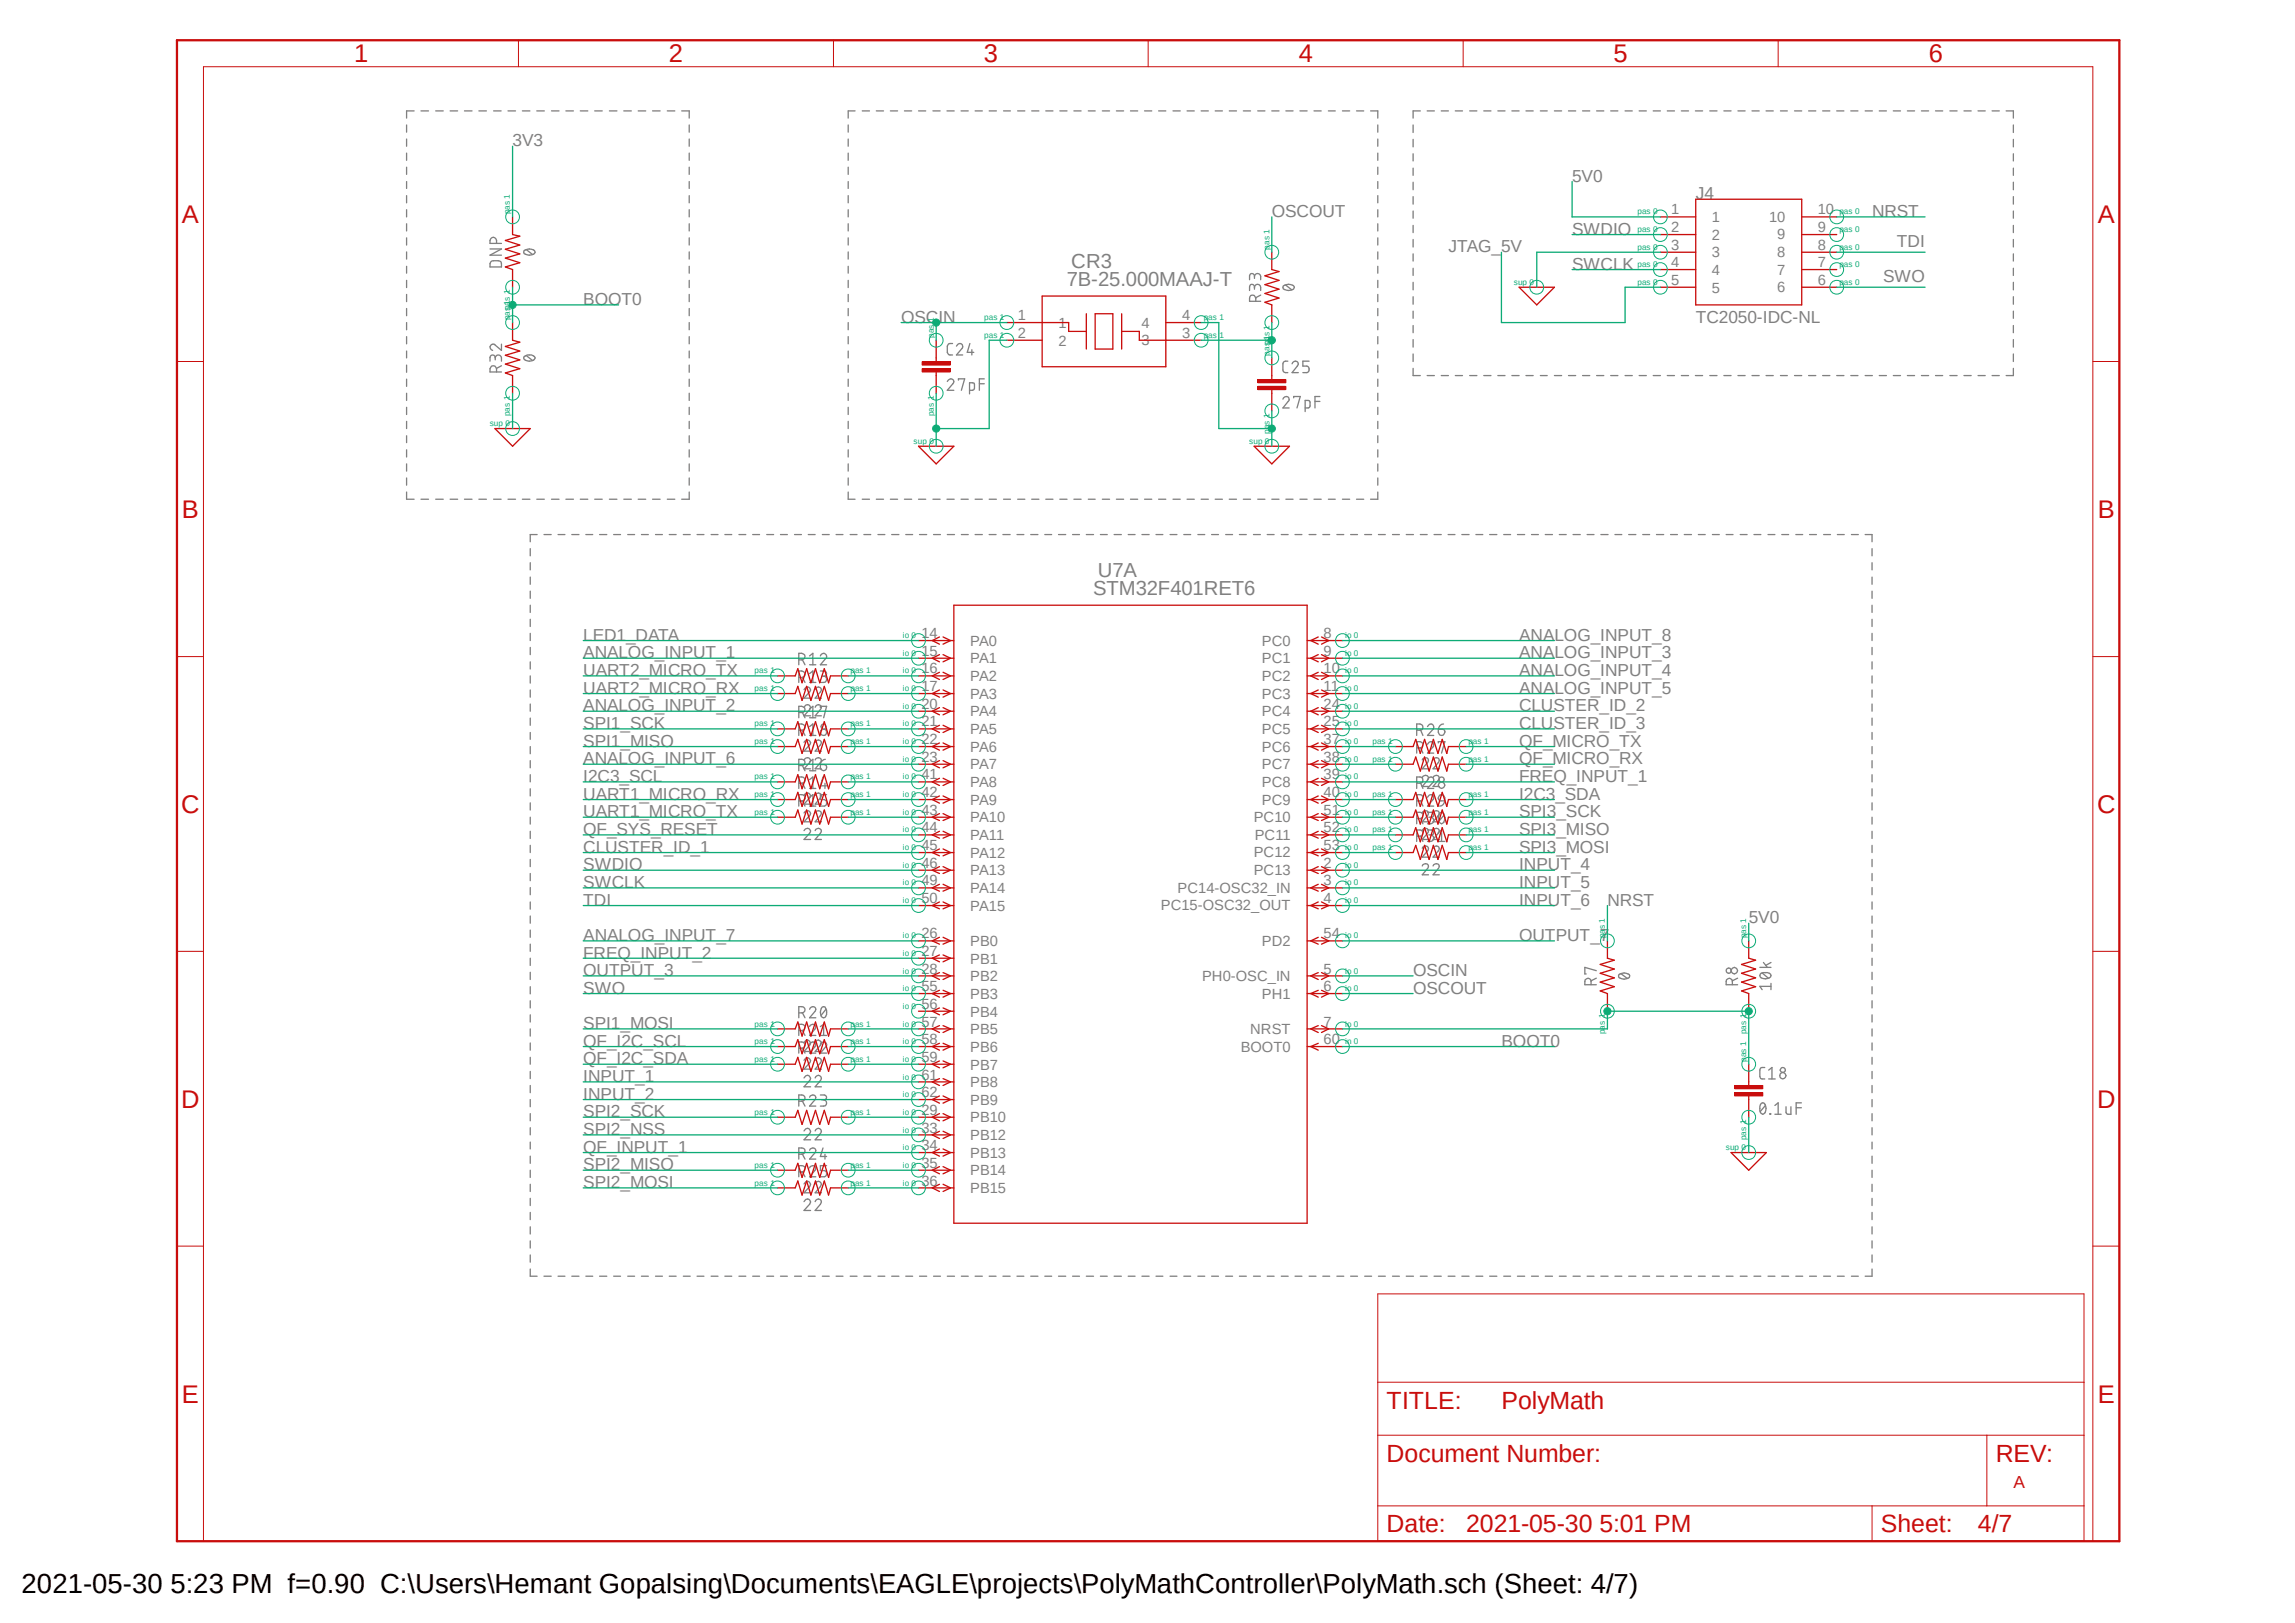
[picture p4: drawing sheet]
<svg xmlns="http://www.w3.org/2000/svg" width="297mm" height="210mm" viewBox="0 0 297 210" stroke-linecap="round" stroke-linejoin="round" font-family="sans-serif">
<defs><g id="words">
<text font-size="3.6" x="2.8" y="206.1">2021-05-30 5:23 PM f=0.90 C:\Users\Hemant Gopalsing\Documents\EAGLE\projects\PolyMathController\PolyMath.sch (Sheet: 4/7)</text>
<g font-size="3.3" fill="#c90d0c">
<text x="45.8" y="8">1</text>
<text x="86.6" y="8">2</text>
<text x="127.3" y="8">3</text>
<text x="168.1" y="8">4</text>
<text x="208.8" y="8">5</text>
<text x="249.6" y="8">6</text>
<text x="23.5" y="28.8">A</text>
<text x="271.5" y="28.8">A</text>
<text x="23.5" y="67">B</text>
<text x="271.5" y="67">B</text>
<text x="23.5" y="105.2">C</text>
<text x="271.4" y="105.2">C</text>
<text x="23.5" y="143.3">D</text>
<text x="271.4" y="143.3">D</text>
<text x="23.5" y="181.5">E</text>
<text x="271.5" y="181.5">E</text>
</g>
<g font-size="3.2" fill="#c90d0c">
<text x="179.4" y="182.3">TITLE:</text>
<text x="194.3" y="182.3">PolyMath</text>
<text x="179.4" y="189.1">Document Number:</text>
<text x="258.3" y="189.1">REV:</text>
<text x="179.4" y="198.3">Date:</text>
<text x="189.7" y="198.3">2021-05-30 5:01 PM</text>
<text x="243.4" y="198.3">Sheet:</text>
<text x="256" y="198.3">4/7</text>
</g>
<g font-size="2.6" fill="#808080">
<text x="138.6" y="34.7">CR3</text>
<text x="138" y="37">7B-25.000MAAJ-T</text>
<text x="141.5" y="77">STM32F401RET6</text>
<text x="142.1" y="74.7">U7A</text>
</g>
<g font-size="2.2" fill="#808080">
<text x="66.3" y="18.9">3V3</text>
<text x="203.5" y="23.5">5V0</text>
<text x="164.6" y="28.1">OSCOUT</text>
<text x="219.5" y="25.8">J4</text>
<text x="242.3" y="28.1">NRST</text>
<text x="187.5" y="32.6">JTAG_5V</text>
<text x="203.5" y="30.4">SWDIO</text>
<text x="203.5" y="34.9">SWCLK</text>
<text x="245.5" y="32">TDI</text>
<text x="75.5" y="39.5">BOOT0</text>
<text x="116.6" y="41.7">OSCIN</text>
<text x="219.5" y="41.7">TC2050-IDC-NL</text>
<text x="243.7" y="36.5">SWO</text>
<text x="75.5" y="82.9">LED1_DATA</text>
<text x="196.6" y="82.9">ANALOG_INPUT_8</text>
<text x="75.5" y="89.7">UART2_MICRO_RX</text>
<text x="75.5" y="87.5">UART2_MICRO_TX</text>
<text x="75.5" y="85.2">ANALOG_INPUT_1</text>
<text x="196.6" y="85.2">ANALOG_INPUT_3</text>
<text x="196.6" y="87.5">ANALOG_INPUT_4</text>
<text x="196.6" y="89.7">ANALOG_INPUT_5</text>
<text x="75.5" y="94.3">SPI1_SCK</text>
<text x="75.5" y="92">ANALOG_INPUT_2</text>
<text x="196.6" y="92">CLUSTER_ID_2</text>
<text x="196.6" y="94.3">CLUSTER_ID_3</text>
<text x="75.5" y="96.6">SPI1_MISO</text>
<text x="75.5" y="101.2">I2C3_SCL</text>
<text x="75.5" y="98.9">ANALOG_INPUT_6</text>
<text x="196.6" y="101.2">FREQ_INPUT_1</text>
<text x="196.6" y="96.6">QF_MICRO_TX</text>
<text x="196.6" y="98.9">QF_MICRO_RX</text>
<text x="75.5" y="103.5">UART1_MICRO_RX</text>
<text x="75.5" y="105.7">UART1_MICRO_TX</text>
<text x="196.6" y="103.5">I2C3_SDA</text>
<text x="196.6" y="105.7">SPI3_SCK</text>
<text x="75.5" y="112.6">SWDIO</text>
<text x="75.5" y="108">QF_SYS_RESET</text>
<text x="75.5" y="110.3">CLUSTER_ID_1</text>
<text x="196.6" y="108">SPI3_MISO</text>
<text x="196.6" y="110.3">SPI3_MOSI</text>
<text x="196.6" y="112.6">INPUT_4</text>
<text x="75.5" y="114.9">SWCLK</text>
<text x="75.5" y="117.2">TDI</text>
<text x="196.6" y="114.9">INPUT_5</text>
<text x="196.6" y="117.2">INPUT_6</text>
<text x="208" y="117.2">NRST</text>
<text x="226.3" y="119.5">5V0</text>
<text x="75.5" y="124">FREQ_INPUT_2</text>
<text x="75.5" y="121.8">ANALOG_INPUT_7</text>
<text x="196.6" y="121.8">OUTPUT_7</text>
<text x="75.5" y="128.6">SWO</text>
<text x="75.5" y="126.3">OUTPUT_3</text>
<text x="182.9" y="128.6">OSCOUT</text>
<text x="182.9" y="126.3">OSCIN</text>
<text x="75.5" y="133.1">SPI1_MOSI</text>
<text x="75.5" y="137.7">QF_I2C_SDA</text>
<text x="75.5" y="135.4">QF_I2C_SCL</text>
<text x="194.3" y="135.4">BOOT0</text>
<text x="75.5" y="140">INPUT_1</text>
<text x="75.5" y="142.3">INPUT_2</text>
<text x="75.5" y="144.6">SPI2_SCK</text>
<text x="75.5" y="149.1">QF_INPUT_1</text>
<text x="75.5" y="146.9">SPI2_NSS</text>
<text x="75.5" y="151.4">SPI2_MISO</text>
<text x="75.5" y="153.7">SPI2_MOSI</text>
</g>
<text font-size="2.2" fill="#c90d0c" x="260.6" y="192.6">A</text>
<g font-size="1.9" fill="#808080">
<text x="216.3" y="27.7">1</text>
<text x="221.5" y="28.7">1</text>
<text x="228.9" y="28.7">10</text>
<text x="235.2" y="27.7">10</text>
<text x="216.3" y="30">2</text>
<text x="216.3" y="32.3">3</text>
<text x="216.3" y="34.6">4</text>
<text x="221.5" y="31">2</text>
<text x="221.5" y="33.3">3</text>
<text x="221.5" y="35.6">4</text>
<text x="230" y="35.6">7</text>
<text x="230" y="33.3">8</text>
<text x="230" y="31">9</text>
<text x="235.2" y="34.6">7</text>
<text x="235.2" y="32.3">8</text>
<text x="235.2" y="30">9</text>
<text x="131.7" y="41.4">1</text>
<text x="153" y="41.4">4</text>
<text x="216.3" y="36.9">5</text>
<text x="221.5" y="37.9">5</text>
<text x="230" y="37.8">6</text>
<text x="235.2" y="36.9">6</text>
<text x="131.7" y="43.7">2</text>
<text x="137" y="42.5">1</text>
<text x="137" y="44.7">2</text>
<text x="147.7" y="44.7">3</text>
<text x="147.7" y="42.4">4</text>
<text x="153" y="43.7">3</text>
<text x="119.3" y="82.5">14</text>
<text x="125.6" y="83.6">PA0</text>
<text x="163.3" y="83.6">PC0</text>
<text x="171.3" y="82.5">8</text>
<text x="119.3" y="84.8">15</text>
<text x="119.3" y="87.1">16</text>
<text x="119.3" y="89.4">17</text>
<text x="125.6" y="85.9">PA1</text>
<text x="125.6" y="88.1">PA2</text>
<text x="163.3" y="85.9">PC1</text>
<text x="163.3" y="88.1">PC2</text>
<text x="171.3" y="84.8">9</text>
<text x="171.3" y="87.1">10</text>
<text x="171.3" y="89.4">11</text>
<text x="119.3" y="91.7">20</text>
<text x="119.3" y="94">21</text>
<text x="125.6" y="90.4">PA3</text>
<text x="125.6" y="92.7">PA4</text>
<text x="125.6" y="95">PA5</text>
<text x="163.3" y="90.4">PC3</text>
<text x="163.3" y="92.7">PC4</text>
<text x="163.3" y="95">PC5</text>
<text x="171.3" y="91.7">24</text>
<text x="171.3" y="94">25</text>
<text x="119.3" y="96.3">22</text>
<text x="119.3" y="98.6">23</text>
<text x="119.3" y="100.8">41</text>
<text x="125.6" y="97.3">PA6</text>
<text x="125.6" y="99.6">PA7</text>
<text x="125.6" y="101.9">PA8</text>
<text x="163.3" y="97.3">PC6</text>
<text x="163.3" y="99.6">PC7</text>
<text x="163.3" y="101.9">PC8</text>
<text x="171.3" y="96.3">37</text>
<text x="171.3" y="98.6">38</text>
<text x="171.3" y="100.8">39</text>
<text x="119.3" y="103.1">42</text>
<text x="119.3" y="105.4">43</text>
<text x="119.3" y="107.7">44</text>
<text x="125.6" y="104.1">PA9</text>
<text x="125.6" y="106.4">PA10</text>
<text x="162.3" y="106.4">PC10</text>
<text x="163.3" y="104.1">PC9</text>
<text x="171.3" y="103.1">40</text>
<text x="171.3" y="105.4">51</text>
<text x="171.3" y="107.7">52</text>
<text x="119.3" y="110">45</text>
<text x="119.3" y="112.3">46</text>
<text x="125.6" y="108.7">PA11</text>
<text x="125.6" y="111">PA12</text>
<text x="125.6" y="113.3">PA13</text>
<text x="162.3" y="111">PC12</text>
<text x="162.3" y="113.2">PC13</text>
<text x="162.4" y="108.7">PC11</text>
<text x="171.3" y="110">53</text>
<text x="171.3" y="112.3">2</text>
<text x="119.3" y="114.6">49</text>
<text x="119.3" y="116.8">50</text>
<text x="125.6" y="115.6">PA14</text>
<text x="125.6" y="117.9">PA15</text>
<text x="150.2" y="117.8">PC15-OSC32_OUT</text>
<text x="152.4" y="115.5">PC14-OSC32_IN</text>
<text x="171.3" y="114.6">3</text>
<text x="171.3" y="116.8">4</text>
<text x="119.3" y="121.4">26</text>
<text x="119.3" y="123.7">27</text>
<text x="119.3" y="126">28</text>
<text x="125.6" y="122.4">PB0</text>
<text x="125.6" y="124.7">PB1</text>
<text x="163.3" y="122.4">PD2</text>
<text x="171.3" y="121.4">54</text>
<text x="171.3" y="126">5</text>
<text x="119.3" y="128.3">55</text>
<text x="119.3" y="130.6">56</text>
<text x="125.6" y="127">PB2</text>
<text x="125.6" y="129.3">PB3</text>
<text x="125.6" y="131.6">PB4</text>
<text x="155.6" y="127">PH0-OSC_IN</text>
<text x="163.3" y="129.2">PH1</text>
<text x="171.3" y="128.3">6</text>
<text x="119.3" y="132.8">57</text>
<text x="119.3" y="135.1">58</text>
<text x="119.3" y="137.4">59</text>
<text x="125.6" y="133.9">PB5</text>
<text x="125.6" y="136.1">PB6</text>
<text x="160.6" y="136.1">BOOT0</text>
<text x="161.8" y="133.8">NRST</text>
<text x="171.3" y="132.8">7</text>
<text x="171.3" y="135.1">60</text>
<text x="119.3" y="139.7">61</text>
<text x="119.3" y="142">62</text>
<text x="125.6" y="138.4">PB7</text>
<text x="125.6" y="140.7">PB8</text>
<text x="125.6" y="143">PB9</text>
<text x="119.3" y="144.3">29</text>
<text x="119.3" y="146.6">33</text>
<text x="119.3" y="148.8">34</text>
<text x="125.6" y="145.2">PB10</text>
<text x="125.6" y="147.5">PB12</text>
<text x="125.6" y="149.8">PB13</text>
<text x="119.3" y="151.1">35</text>
<text x="119.3" y="153.4">36</text>
<text x="125.6" y="152.1">PB14</text>
<text x="125.6" y="154.4">PB15</text>
</g>
<g font-size="1.1" fill="#0dab76">
<text x="66" y="27.7" transform="rotate(-90 66 27.7)">pas 1</text>
<text x="211.9" y="27.7">pas 0</text>
<text x="238" y="27.7">pas 0</text>
<text x="164.3" y="32.3" transform="rotate(-90 164.3 32.3)">pas 1</text>
<text x="211.9" y="30">pas 0</text>
<text x="211.9" y="32.3">pas 0</text>
<text x="211.9" y="34.6">pas 0</text>
<text x="238" y="34.6">pas 0</text>
<text x="238" y="32.3">pas 0</text>
<text x="238" y="30">pas 0</text>
<text x="66" y="41.4" transform="rotate(-90 66 41.4)">pas 1</text>
<text x="127.4" y="41.4">pas 1</text>
<text x="155.8" y="41.4">pas 1</text>
<text x="195.9" y="36.9">sup 0</text>
<text x="211.9" y="36.9">pas 0</text>
<text x="238" y="36.9">pas 0</text>
<text x="120.9" y="43.7" transform="rotate(-90 120.9 43.7)">pas 1</text>
<text x="127.4" y="43.7">pas 1</text>
<text x="155.8" y="43.7">pas 1</text>
<text x="164.3" y="46" transform="rotate(-90 164.3 46)">pas 1</text>
<text x="164.3" y="44.7" transform="rotate(-90 164.3 44.7)">pas 1</text>
<text x="66" y="53.8" transform="rotate(-90 66 53.8)">pas 1</text>
<text x="120.9" y="53.8" transform="rotate(-90 120.9 53.8)">pas 1</text>
<text x="63.4" y="55.2">sup 0</text>
<text x="118.2" y="57.4">sup 0</text>
<text x="161.7" y="57.4">sup 0</text>
<text x="164.3" y="56.1" transform="rotate(-90 164.3 56.1)">pas 1</text>
<text x="116.8" y="82.5">io 0</text>
<text x="174.1" y="82.5">io 0</text>
<text x="97.7" y="87.1">pas 1</text>
<text x="97.7" y="89.4">pas 1</text>
<text x="110.1" y="87.1">pas 1</text>
<text x="110.1" y="89.4">pas 1</text>
<text x="116.8" y="84.8">io 0</text>
<text x="116.8" y="87.1">io 0</text>
<text x="116.8" y="89.4">io 0</text>
<text x="174.1" y="84.8">io 0</text>
<text x="174.1" y="87.1">io 0</text>
<text x="174.1" y="89.4">io 0</text>
<text x="97.7" y="94">pas 1</text>
<text x="110.1" y="94">pas 1</text>
<text x="116.8" y="91.7">io 0</text>
<text x="116.8" y="94">io 0</text>
<text x="174.1" y="91.7">io 0</text>
<text x="174.1" y="94">io 0</text>
<text x="97.7" y="100.8">pas 1</text>
<text x="97.7" y="96.3">pas 1</text>
<text x="110.1" y="100.8">pas 1</text>
<text x="110.1" y="96.3">pas 1</text>
<text x="116.8" y="96.3">io 0</text>
<text x="116.8" y="98.6">io 0</text>
<text x="116.8" y="100.8">io 0</text>
<text x="174.1" y="96.3">io 0</text>
<text x="174.1" y="98.6">io 0</text>
<text x="174.1" y="100.8">io 0</text>
<text x="177.6" y="96.3">pas 1</text>
<text x="177.6" y="98.6">pas 1</text>
<text x="190" y="96.3">pas 1</text>
<text x="190" y="98.6">pas 1</text>
<text x="97.7" y="103.1">pas 1</text>
<text x="97.7" y="105.4">pas 1</text>
<text x="110.1" y="103.1">pas 1</text>
<text x="110.1" y="105.4">pas 1</text>
<text x="116.8" y="103.1">io 0</text>
<text x="116.8" y="105.4">io 0</text>
<text x="116.8" y="107.7">io 0</text>
<text x="174.1" y="103.1">io 0</text>
<text x="174.1" y="105.4">io 0</text>
<text x="174.1" y="107.7">io 0</text>
<text x="177.6" y="103.1">pas 1</text>
<text x="177.6" y="105.4">pas 1</text>
<text x="177.6" y="107.7">pas 1</text>
<text x="190" y="103.1">pas 1</text>
<text x="190" y="105.4">pas 1</text>
<text x="190" y="107.7">pas 1</text>
<text x="116.8" y="110">io 0</text>
<text x="116.8" y="112.3">io 0</text>
<text x="174.1" y="110">io 0</text>
<text x="174.1" y="112.3">io 0</text>
<text x="177.6" y="110">pas 1</text>
<text x="190" y="110">pas 1</text>
<text x="116.8" y="114.6">io 0</text>
<text x="116.8" y="116.8">io 0</text>
<text x="174.1" y="114.6">io 0</text>
<text x="174.1" y="116.8">io 0</text>
<text x="116.8" y="121.4">io 0</text>
<text x="116.8" y="123.7">io 0</text>
<text x="116.8" y="126">io 0</text>
<text x="174.1" y="121.4">io 0</text>
<text x="174.1" y="126">io 0</text>
<text x="207.7" y="121.4" transform="rotate(-90 207.7 121.4)">pas 1</text>
<text x="226" y="121.4" transform="rotate(-90 226 121.4)">pas 1</text>
<text x="116.8" y="128.3">io 0</text>
<text x="116.8" y="130.6">io 0</text>
<text x="174.1" y="128.3">io 0</text>
<text x="97.7" y="132.8">pas 1</text>
<text x="97.7" y="135.1">pas 1</text>
<text x="97.7" y="137.4">pas 1</text>
<text x="110.1" y="132.8">pas 1</text>
<text x="110.1" y="135.1">pas 1</text>
<text x="110.1" y="137.4">pas 1</text>
<text x="116.8" y="132.8">io 0</text>
<text x="116.8" y="135.1">io 0</text>
<text x="116.8" y="137.4">io 0</text>
<text x="174.1" y="132.8">io 0</text>
<text x="174.1" y="135.1">in 0</text>
<text x="207.7" y="133.8" transform="rotate(-90 207.7 133.8)">pas 1</text>
<text x="226" y="137.4" transform="rotate(-90 226 137.4)">pas 1</text>
<text x="226" y="133.8" transform="rotate(-90 226 133.8)">pas 1</text>
<text x="116.8" y="139.7">io 0</text>
<text x="116.8" y="142">io 0</text>
<text x="97.7" y="144.3">pas 1</text>
<text x="110.1" y="144.3">pas 1</text>
<text x="116.8" y="144.3">io 0</text>
<text x="116.8" y="146.6">io 0</text>
<text x="116.8" y="148.8">io 0</text>
<text x="223.4" y="148.8">sup 0</text>
<text x="226" y="147.5" transform="rotate(-90 226 147.5)">pas 1</text>
<text x="97.7" y="151.1">pas 1</text>
<text x="97.7" y="153.4">pas 1</text>
<text x="110.1" y="151.1">pas 1</text>
<text x="110.1" y="153.4">pas 1</text>
<text x="116.8" y="151.1">io 0</text>
<text x="116.8" y="153.4">io 0</text>
</g>
</g></defs>
<path d="M22.4 4.9l252.2 195M274.6 4.9l-252.2 195" fill="none" stroke="#fff" stroke-width=".13"/>
<g fill="none" stroke="#808080" stroke-width=".17">
<path d="M63.4 32.2h1.5l-1.5 .8h1.5M63.6 33.8a1.37 1.37 0 0 1 1.3 .1v.6h-1.5v-.4zM64.3 31.5v-.4a.42 .42 0 0 0-.5-.4 .42 .42 0 0 0-.4 .4v.4h1.5M67.8 32.4l.2-.1a1.14 1.14 0 0 1 1.2 .1l.1 .2a1.01 1.01 0 0 1-1.5 .2zM68.1 32.3l.8 .6M162.3 37.2l.1-.2a.41 .41 0 0 1 .5-.2 .41 .41 0 0 1 .3 .4v.4M162.3 37.4v-.3a.32 .32 0 0 0-.3-.3 .32 .32 0 0 0-.3 .3v.5M162.3 35.8l.1-.2a.41 .41 0 0 1 .4-.2 .41 .41 0 0 1 .4 .4v.4M162.3 36v-.3a.32 .32 0 0 0-.3-.3 .32 .32 0 0 0-.3 .3v.5M162.5 39v-.4a.4 .4 0 0 0-.4-.4 .4 .4 0 0 0-.4 .4v.4h1.5M163.2 38.2l-.7 .3M166.1 37l.1-.1a.97 .97 0 0 1 1.3 .3 .72 .72 0 0 1-1 .3l-.4-.1z"/>
<path d="M166.4 36.9l.8 .6M64.1 46.3v-.2a.41 .41 0 0 1 .5-.2 .41 .41 0 0 1 .3 .4v.4M64.1 46.6v-.3a.34 .34 0 0 0-.3-.4 .34 .34 0 0 0-.4 .4v.4M64.3 48.1v-.4a.43 .43 0 0 0-.5-.4 .43 .43 0 0 0-.4 .4v.4h1.5M64.9 44.5v.8l-.8-.6a.4 .4 0 0 0-.6 .1 .4 .4 0 0 0 .3 .5M64.9 47.3l-.6 .4M67.8 46.1a1.04 1.04 0 0 1 1.5 .2 .86 .86 0 0 1-1.5 0zM68.1 46l.8 .7M122.6 49.4a.41 .41 0 0 1 .5-.4 .41 .41 0 0 1 .3 .5l-.8 1h.8M123.3 44.4l-.5 .1-.2 .3v.8l.1 .2 .1 .1h.5M123.8 44.8a.41 .41 0 0 1 .5-.3 .41 .41 0 0 1 .2 .6l-.7 .8h.8M124 49.2v-.2h.8l-.4 1.5"/>
<path d="M125.5 50.5h.4l.2-.1v-.8l-.6-.1v1.5M125.5 44.4l-.3 1.2h.8M125.8 45.3v.6M126.7 49.7h.7M127.4 49h-.7v1.5M166 51.6a.41 .41 0 0 1 .5-.3 .41 .41 0 0 1 .3 .5l-.8 1h.8M166.7 46.7l-.5 .1-.2 .3 .1 .9 .1 .2h.5M167.2 47.1a.39 .39 0 0 1 .5-.4 .39 .39 0 0 1 .3 .5l-.8 1h.8M167.4 51.5v-.2h.9l-.4 1.5M168.9 52.8h.4l.2-.1v-.7v-.1l-.6-.1v1.5M169.4 46.7h-.8v.7h.5a.45 .45 0 0 1 .3 .4 .45 .45 0 0 1-.3 .4h-.5M170.2 51.9h.6"/>
<path d="M170.8 51.3h-.6v1.5M103.4 85.4h.4a.42 .42 0 0 0 .4-.4 .42 .42 0 0 0-.4-.5h-.4v1.5M103.4 87.7h.4a.42 .42 0 0 0 .4-.5 .42 .42 0 0 0-.4-.4h-.4v1.5M103.4 99.1h.4a.4 .4 0 0 0 .4-.4 .4 .4 0 0 0-.4-.4h-.4v1.4M103.4 92.2h.4a.4 .4 0 0 0 .4-.4 .4 .4 0 0 0-.4-.4h-.4v1.5M103.4 94.5h.4a.4 .4 0 0 0 .4-.4 .4 .4 0 0 0-.4-.4h-.4v1.5M103.8 85.4l.4 .6M103.8 87.7l.4 .6M103.8 99.1l.4 .6M103.8 92.2l.4 .7M103.8 94.5l.4 .7M104.1 89.2a.41 .41 0 0 1 .5-.3 .41 .41 0 0 1 .2 .6l-.7 .8h.8"/>
<path d="M104.1 91.5a.41 .41 0 0 1 .5-.3 .41 .41 0 0 1 .2 .6l-.7 .8h.8M104.1 96.1a.41 .41 0 0 1 .5-.3 .41 .41 0 0 1 .2 .6l-.7 .8h.8M104.1 98.3a.41 .41 0 0 1 .5-.2 .41 .41 0 0 1 .2 .6l-.7 .8h.8M104.8 84.9l.4-.4v1.5M104.8 87.2l.4-.4v1.5M104.8 91.7l.4-.3v1.5M104.8 94l.4-.3v1.5M104.8 98.6l.4-.3v1.4M104.8 86h.8M104.8 88.3h.8M104.8 99.7h.8M104.8 92.9h.8"/>
<path d="M104.8 95.2h.8M105.5 89.2a.39 .39 0 0 1 .5-.3 .39 .39 0 0 1 .2 .6l-.7 .8h.8M105.5 91.5a.39 .39 0 0 1 .5-.3 .39 .39 0 0 1 .2 .6l-.7 .8h.8M105.5 96.1a.39 .39 0 0 1 .6-.3 .39 .39 0 0 1 .1 .6l-.7 .8h.8M105.5 98.3a.39 .39 0 0 1 .6-.2 .39 .39 0 0 1 .1 .6l-.7 .8h.8M106.2 84.9a.4 .4 0 0 1 .5-.3 .4 .4 0 0 1 .1 .6l-.6 .8h.8M106.2 86.8h.5a.34 .34 0 0 1 .3 .4 .34 .34 0 0 1-.3 .3h-.4M106.2 98.9h.5a.41 .41 0 0 1 .3 .5 .41 .41 0 0 1-.5 .3 .41 .41 0 0 1-.3-.4zM106.2 91.6v-.2h.8l-.4 1.5M106.6 87.5a.4 .4 0 0 1 .4 .4 .4 .4 0 0 1-.4 .4h-.4M106.8 98.3a.74 .74 0 0 0-.6 .6M183.3 94.5h.5a.4 .4 0 0 0 .4-.4 .4 .4 0 0 0-.4-.4h-.5v1.5"/>
<path d="M183.3 96.8h.5a.4 .4 0 0 0 .4-.4 .4 .4 0 0 0-.4-.4h-.5v1.5M183.9 94.5l.2 .7M183.9 96.8l.2 .7M184.1 98.3a.4 .4 0 0 1 .5-.3 .4 .4 0 0 1 .1 .7l-.6 .8h.8M184.7 94a.42 .42 0 0 1 .6-.3 .42 .42 0 0 1 .2 .7l-.8 .8h.8M184.7 96.3a.42 .42 0 0 1 .6-.3 .42 .42 0 0 1 .2 .6l-.8 .9h.8M185.5 98.3a.4 .4 0 0 1 .5-.3 .4 .4 0 0 1 .1 .7l-.6 .8h.8M186.1 94.4h.5a.41 .41 0 0 1 .3 .6 .41 .41 0 0 1-.7 0zM186.1 96.1v-.1h.9l-.4 1.5M186.8 93.7a.73 .73 0 0 0-.7 .7M103.4 101.3h.4a.4 .4 0 0 0 .4-.4 .4 .4 0 0 0-.4-.4h-.4v1.5M103.4 103.6h.4a.4 .4 0 0 0 .4-.4 .4 .4 0 0 0-.4-.4h-.4v1.5"/>
<path d="M103.8 101.3l.4 .7M103.8 103.6l.4 .7M104.1 105.2a.41 .41 0 0 1 .5-.3 .41 .41 0 0 1 .2 .6l-.7 .8h.8M104.1 107.5a.41 .41 0 0 1 .5-.3 .41 .41 0 0 1 .2 .6l-.7 .8h.8M104.1 102.9a.41 .41 0 0 1 .5-.3 .41 .41 0 0 1 .2 .7l-.7 .8h.8M104.8 100.9l.4-.4v1.5M104.8 103.2l.4-.4v1.5M104.8 102h.8M104.8 104.3h.8M105.5 105.2a.39 .39 0 0 1 .6-.3 .39 .39 0 0 1 .1 .6l-.7 .8h.8M105.5 107.5a.39 .39 0 0 1 .6-.3 .39 .39 0 0 1 .1 .6l-.7 .8h.8M105.5 102.9a.39 .39 0 0 1 .6-.3 .39 .39 0 0 1 .1 .7l-.7 .8h.8"/>
<path d="M106.5 100.5l-.3 1.2h.8M106.8 101.3v.7M107 102.8h-.8v.7h.5a.45 .45 0 0 1 .3 .4 .45 .45 0 0 1-.3 .4h-.5M183.3 101.3h.5a.4 .4 0 0 0 .4-.4 .4 .4 0 0 0-.4-.4h-.5v1.5M183.3 103.6h.5a.4 .4 0 0 0 .4-.4 .4 .4 0 0 0-.4-.4h-.5v1.5M183.3 105.9h.5a.4 .4 0 0 0 .4-.4 .4 .4 0 0 0-.4-.4h-.5v1.5M183.3 108.2h.5a.4 .4 0 0 0 .4-.4 .4 .4 0 0 0-.4-.4h-.5v1.5M183.9 101.3l.2 .7M183.9 103.6l.2 .7M183.9 105.9l.2 .7M183.9 108.2l.2 .7M184.1 100.6a.4 .4 0 0 1 .5-.3 .4 .4 0 0 1 .1 .7l-.6 .8h.8"/>
<path d="M184.1 105.2a.4 .4 0 0 1 .5-.3 .4 .4 0 0 1 .1 .6l-.6 .8h.8M184.1 107.5a.4 .4 0 0 1 .5-.3 .4 .4 0 0 1 .1 .6l-.6 .8h.8M184.1 109.8a.4 .4 0 0 1 .5-.3 .4 .4 0 0 1 .1 .6l-.6 .8h.8M184.1 112.1a.4 .4 0 0 1 .5-.3 .4 .4 0 0 1 .1 .6l-.6 .8h.8M184.7 100.9a.42 .42 0 0 1 .6-.3 .42 .42 0 0 1 .2 .6l-.8 .8h.8M184.7 103.2a.41 .41 0 0 1 .6-.4 .41 .41 0 0 1 .2 .7l-.8 .8h.8M184.7 105.1h.6a.32 .32 0 0 1 .2 .3 .32 .32 0 0 1-.2 .3h-.4M184.7 107.4h.6a.32 .32 0 0 1 .2 .3 .32 .32 0 0 1-.2 .3h-.4M185.2 105.7a.43 .43 0 0 1 .3 .5 .43 .43 0 0 1-.3 .4h-.5M185.2 108a.43 .43 0 0 1 .3 .5 .43 .43 0 0 1-.3 .4h-.5M185.5 100.6a.4 .4 0 0 1 .5-.3 .4 .4 0 0 1 .1 .7l-.6 .8h.8M185.5 105.2a.4 .4 0 0 1 .5-.3 .4 .4 0 0 1 .1 .6l-.6 .8h.8"/>
<path d="M185.5 107.5a.4 .4 0 0 1 .5-.3 .4 .4 0 0 1 .1 .6l-.6 .8h.8M185.5 109.8a.4 .4 0 0 1 .5-.3 .4 .4 0 0 1 .1 .6l-.6 .8h.8M185.5 112.1a.4 .4 0 0 1 .5-.3 .4 .4 0 0 1 .1 .6l-.6 .8h.8M186.1 108.9h.9M186.1 107.7l.5-.3v1.5M186.4 102.9a.42 .42 0 0 1 .6 .4v.3h-.5a.34 .34 0 0 1-.4-.3zM186.4 105.2l.2-.1a.72 .72 0 0 1 .3 1v.3l-.3 .2a.93 .93 0 0 1-.2-1.4zM186.9 105.5l-.7 .8M187 103.6a.73 .73 0 0 1-.7 .7M103.4 131.1l.6-.1a.41 .41 0 0 0 .2-.4 .41 .41 0 0 0-.4-.3h-.4v1.4M103.4 133.3h.6a.41 .41 0 0 0 .2-.5 .41 .41 0 0 0-.4-.3h-.4v1.5M103.4 135.6h.6a.41 .41 0 0 0 .2-.5 .41 .41 0 0 0-.4-.3h-.4v1.5"/>
<path d="M103.8 131.1l.4 .6M103.8 133.3l.4 .7M103.8 135.6l.4 .7M104.1 134.9a.41 .41 0 0 1 .5-.3 .41 .41 0 0 1 .2 .7l-.7 .8h.8M104.1 137.2a.41 .41 0 0 1 .5-.3 .41 .41 0 0 1 .2 .6l-.7 .8h.8M104.1 139.5a.42 .42 0 0 1 .5-.3 .42 .42 0 0 1 .2 .6l-.7 .8h.8M104.8 130.6a.39 .39 0 0 1 .4-.3 .39 .39 0 0 1 .3 .5l-.7 .9h.8M104.8 132.8a.4 .4 0 0 1 .5-.3 .4 .4 0 0 1 .2 .7l-.7 .8h.8M104.8 135.1a.4 .4 0 0 1 .5-.3 .4 .4 0 0 1 .2 .7l-.7 .8h.8M105.5 134.9a.39 .39 0 0 1 .6-.3 .39 .39 0 0 1 .1 .7l-.7 .8h.8M105.5 137.2a.39 .39 0 0 1 .6-.3 .39 .39 0 0 1 .1 .6l-.7 .8h.8M105.5 139.5a.4 .4 0 0 1 .5-.3 .4 .4 0 0 1 .3 .5l-.8 .9h.8"/>
<path d="M106.2 135.1a.42 .42 0 0 1 .5-.3 .42 .42 0 0 1 .3 .5l-.8 1h.8M106.2 134h.8M106.2 132.8l.4-.3v1.5M106.4 130.3h.2a.87 .87 0 0 1 .2 1.2 .31 .31 0 0 1-.2 .2 .31 .31 0 0 1-.3-.2 1.12 1.12 0 0 1 .1-1.2zM106.9 130.6l-.6 .8M205.9 127.4v-.4a.4 .4 0 0 0-.4-.4 .4 .4 0 0 0-.4 .4v.4h1.5M206.6 125.6l-1.5-.4v.8h.2M206.6 126.6l-.7 .3M209.5 126.1l.2-.1a1.14 1.14 0 0 1 1.2 .1v.2a.7 .7 0 0 1-1 .4l-.4-.2zM209.8 126l.8 .6M224.2 127.4v-.4a.4 .4 0 0 0-.4-.4 .4 .4 0 0 0-.4 .4v.4h1.5M224.9 126.6l-.7 .3"/>
<path d="M227.8 125.2h1.4M227.9 125.9h.3a.86 .86 0 0 1 1 .3 .72 .72 0 0 1-1 .4l-.3-.1a.34 .34 0 0 1 0-.6zM228 125.9l.9 .7M228.2 124.5l.5 .7M228.4 138.1l-.5 .1a1.47 1.47 0 0 0-.1 1.2l.1 .2h.5M228.9 139.6h.8M228.9 138.5l.4-.4v1.5M229.2 127.6h-1.4l.2 .5M229.2 127.3v.8M229.2 124.5l-.7 .4M103.4 142.5h.6a.41 .41 0 0 0 .2-.5 .41 .41 0 0 0-.4-.3h-.4v1.4M103.4 149.4h.4a.4 .4 0 0 0 .4-.5 .4 .4 0 0 0-.4-.4h-.4v1.5"/>
<path d="M103.4 151.6h.4a.4 .4 0 0 0 .4-.4 .4 .4 0 0 0-.4-.4h-.4v1.5M103.8 142.5l.4 .6M103.8 149.4l.4 .6M103.8 151.6l.4 .7M104.1 146.3a.42 .42 0 0 1 .5-.3 .42 .42 0 0 1 .2 .7l-.7 .8h.8M104.1 153.2a.42 .42 0 0 1 .5-.3 .42 .42 0 0 1 .2 .6l-.7 .8h.8M104.1 155.5a.42 .42 0 0 1 .5-.3 .42 .42 0 0 1 .2 .6l-.7 .8h.8M104.8 142a.4 .4 0 0 1 .5-.3 .4 .4 0 0 1 .2 .6l-.7 .8h.8M104.8 148.8a.4 .4 0 0 1 .5-.3 .4 .4 0 0 1 .2 .7l-.7 .8h.8M104.8 151.1a.4 .4 0 0 1 .5-.3 .4 .4 0 0 1 .2 .7l-.7 .8h.8M105.5 146.3a.4 .4 0 0 1 .5-.3 .4 .4 0 0 1 .3 .6l-.8 .9h.8M105.5 153.2a.39 .39 0 0 1 .5-.3 .39 .39 0 0 1 .3 .5l-.8 .9h.8"/>
<path d="M105.5 155.5a.4 .4 0 0 1 .6-.3 .4 .4 0 0 1 .1 .6l-.7 .8h.8M106.2 141.7h.5a.32 .32 0 0 1 .3 .3 .32 .32 0 0 1-.3 .3h-.4M106.5 148.5l-.3 1.1h.8M106.6 142.3a.4 .4 0 0 1 .4 .4 .4 .4 0 0 1-.4 .4h-.4M106.8 149.4v.6M107 150.8h-.8v.7h.5a.42 .42 0 0 1 .3 .4 .42 .42 0 0 1-.3 .4h-.5M228 142.7h.1a.72 .72 0 0 1 .4 1l-.1 .3-.3 .2a.93 .93 0 0 1-.1-1.5zM228.5 143l-.7 .8M229.1 144.1l.1 .1zM229.7 144.2h.8M229.7 143l.4-.3v1.5M231.1 143.2v.7l.3 .3h.4v-1"/>
<path d="M232.5 143.3h.6M233.1 142.7h-.6v1.5"/>
<circle cx="106.6" cy="94" r=".33"/>
<circle cx="106.6" cy="94.8" r=".41"/>
<circle cx="186.6" cy="100.9" r=".33"/>
<circle cx="186.6" cy="101.6" r=".41"/>
<circle cx="223.7" cy="125.6" r=".33"/>
<circle cx="224.5" cy="125.6" r=".41"/>
<circle cx="230.7" cy="138.5" r=".33"/>
<circle cx="230.7" cy="139.2" r=".41"/>
</g>
<path d="M22.9 5.2h251.4v194.2h-251.4z" fill="none" stroke="#c90d0c" stroke-width=".3"/>
<g fill="none" stroke="#c90d0c" stroke-width=".13">
<path d="M67.1 5.2v3.4M107.9 5.2v3.4M148.6 5.2v3.4M189.4 5.2v3.4M230.1 5.2v3.4M22.9 46.8h3.4M119.3 47.7h3.7v.4h-3.7zM119.3 46.8h3.7v.4h-3.7zM162.8 50h3.6v.4h-3.6zM162.8 49.1h3.6v.4h-3.6zM270.8 46.8h3.5M22.9 85h3.4"/>
<path d="M270.8 85h3.5M22.9 123.1h3.4M270.8 123.1h3.5M224.5 141.4h3.6v.4h-3.6zM224.5 140.5h3.6v.4h-3.6zM22.9 161.2h3.4M178.3 167.4h91.4v32h-91.4zM178.3 178.9h91.4M270.8 161.2h3.5M26.3 199.4v-190.8h244.5v190.8M178.3 185.7h91.4M178.3 194.9h91.4"/>
<path d="M242.3 194.9v4.5M257.1 185.7v9.2"/>
</g>
<g fill="none" stroke="#c90d0c" stroke-width=".17">
<path d="M66.3 28.1v2.3l1 .2-1.9 .5 1.9 .6-1.9 .6 1.9 .6-1.9 .5 1.9 .6-1.9 .5 .9 .4v2.3M134.9 38.3h16v9.2h-16zM164.6 32.6v2.3l.9 .2-1.8 .6 1.8 .6-1.8 .5 1.8 .6-1.8 .6 1.8 .6-1.8 .5 .9 .4v2.2M196.6 37.2h4.6l-2.3 2.3zM214.9 28.1h4.6M214.9 30.4h4.6M214.9 32.6h4.6M214.9 34.9h4.6M214.9 37.2h4.6M219.5 25.8h13.7v13.7h-13.7zM233.2 28.1h4.5M233.2 30.4h4.5"/>
<path d="M233.2 32.6h4.5M233.2 34.9h4.5M233.2 37.2h4.5M64.1 55.5h4.5l-2.3 2.2zM66.3 41.7v2.3l1 .3-1.9 .5 1.9 .6-1.9 .6 1.9 .6-1.9 .5 1.9 .6-1.9 .6 .9 .3v2.3M118.9 57.7h4.5l-2.2 2.3zM121.2 44v2.8M121.2 48.2v2.7M130.3 41.7h8v1.2h2.3M130.3 44h4.6M140.6 40.6v4.6M141.7 40.6h2.3v4.6h-2.3z"/>
<path d="M145.2 42.9h2.2v1.1h8M145.2 40.6v4.6M150.9 41.7h4.5M162.3 57.7h4.6l-2.3 2.3zM164.6 46.3v2.8M164.6 50.5v2.7M123.4 78.3h45.8v80h-45.8zM100.6 87.5h2.3l.4-1 .5 1.8 .6-1.8 .5 1.8 .6-1.8 .6 1.8 .6-1.8 .5 1.8 .3-.8h2.3M100.6 89.7h2.3l.4-.9 .5 1.8 .6-1.8 .5 1.8 .6-1.8 .6 1.8 .6-1.8 .5 1.8 .3-.9h2.3M100.6 94.3h2.3l.4-.9 .5 1.8 .6-1.8 .5 1.8 .6-1.8 .6 1.8 .6-1.8 .5 1.8 .3-.9h2.3M100.6 96.6h2.3l.4-.9 .5 1.8 .6-1.8 .5 1.8 .6-1.8 .6 1.8 .6-1.8 .5 1.8 .3-.9h2.3M118.9 87.5h4.5"/>
<path d="M118.9 89.7h4.5M118.9 94.3h4.5M118.9 96.6h4.5M118.9 98.9h4.5M118.9 82.9h4.5M118.9 85.2h4.5M118.9 92h4.5M121.6 82.4l-1 .5 1 .5M121.6 84.7l-1 .5 1 .4M121.6 87l-1 .5 1 .4M121.6 89.3l-1 .4 1 .5M121.6 91.6l-1 .4 1 .5"/>
<path d="M121.6 93.9l-1 .4 1 .5M121.6 96.1l-1 .5 1 .5M121.6 98.4l-1 .5 1 .5M122 82.4l1 .5-1 .5M122 84.7l1 .5-1 .4M122 87l1 .5-1 .4M122 89.3l1 .4-1 .5M122 91.6l1 .4-1 .5M122 93.9l1 .4-1 .5M122 96.1l1 .5-1 .5M122 98.4l1 .5-1 .5M169.2 87.5h4.5"/>
<path d="M169.2 89.7h4.5M169.2 94.3h4.5M169.2 96.6h4.5M169.2 98.9h4.5M169.2 82.9h4.5M169.2 85.2h4.5M169.2 92h4.5M170.6 82.4l-1 .5 1 .5M170.6 84.7l-1 .5 1 .4M170.6 87l-1 .5 1 .4M170.6 89.3l-1 .4 1 .5M170.6 91.6l-1 .4 1 .5"/>
<path d="M170.6 93.9l-1 .4 1 .5M170.6 96.1l-1 .5 1 .5M170.6 98.4l-1 .5 1 .5M171 82.4l1 .5-1 .5M171 84.7l1 .5-1 .4M171 87l1 .5-1 .4M171 89.3l1 .4-1 .5M171 91.6l1 .4-1 .5M171 93.9l1 .4-1 .5M171 96.1l1 .5-1 .5M171 98.4l1 .5-1 .5M180.6 96.6h2.3l.3-.9 .6 1.8 .6-1.8 .6 1.8 .5-1.8 .6 1.8 .5-1.8 .6 1.8 .3-.9h2.2"/>
<path d="M180.6 98.9h2.3l.3-.9 .6 1.8 .6-1.8 .6 1.8 .5-1.8 .6 1.8 .5-1.8 .6 1.8 .3-.9h2.2M100.6 103.5h2.3l.4-1 .5 1.9 .6-1.9 .5 1.9 .6-1.9 .6 1.9 .6-1.9 .5 1.9 .3-.9h2.3M100.6 105.7h2.3l.4-.9 .5 1.8 .6-1.8 .5 1.8 .6-1.8 .6 1.8 .6-1.8 .5 1.8 .3-.9h2.3M100.6 101.2h2.3l.4-1 .5 1.9 .6-1.9 .5 1.9 .6-1.9 .6 1.9 .6-1.9 .5 1.9 .3-.9h2.3M118.9 103.5h4.5M118.9 105.7h4.5M118.9 101.2h4.5M118.9 108h4.5M118.9 110.3h4.5M118.9 112.6h4.5M118.9 114.9h4.5M118.9 117.2h4.5"/>
<path d="M121.6 100.7l-1 .5 1 .4M121.6 103l-1 .5 1 .4M121.6 105.3l-1 .4 1 .5M121.6 107.6l-1 .4 1 .5M121.6 109.9l-1 .4 1 .4M121.6 112.1l-1 .5 1 .4M121.6 114.4l-1 .5 1 .4M121.6 116.7l-1 .5 1 .4M122 100.7l1 .5-1 .4M122 103l1 .5-1 .4M122 105.3l1 .4-1 .5M122 107.6l1 .4-1 .5"/>
<path d="M122 109.9l1 .4-1 .4M122 112.1l1 .5-1 .4M122 114.4l1 .5-1 .4M122 116.7l1 .5-1 .4M169.2 103.5h4.5M169.2 105.7h4.5M169.2 101.2h4.5M169.2 108h4.5M169.2 110.3h4.5M169.2 112.6h4.5M169.2 114.9h4.5M169.2 117.2h4.5"/>
<path d="M170.6 100.7l-1 .5 1 .4M170.6 103l-1 .5 1 .4M170.6 105.3l-1 .4 1 .5M170.6 107.6l-1 .4 1 .5M170.6 109.9l-1 .4 1 .4M170.6 112.1l-1 .5 1 .4M170.6 114.4l-1 .5 1 .4M170.6 116.7l-1 .5 1 .4M171 100.7l1 .5-1 .4M171 103l1 .5-1 .4M171 105.3l1 .4-1 .5M171 107.6l1 .4-1 .5"/>
<path d="M171 109.9l1 .4-1 .4M171 112.1l1 .5-1 .4M171 114.4l1 .5-1 .4M171 116.7l1 .5-1 .4M180.6 103.5h2.3l.3-1 .6 1.9 .6-1.9 .6 1.9 .5-1.9 .6 1.9 .5-1.9 .6 1.9 .3-.9h2.2M180.6 105.7h2.3l.3-.9 .6 1.8 .6-1.8 .6 1.8 .5-1.8 .6 1.8 .5-1.8 .6 1.8 .3-.9h2.2M180.6 108h2.3l.3-.9 .6 1.8 .6-1.8 .6 1.8 .5-1.8 .6 1.8 .5-1.8 .6 1.8 .3-.9h2.2M180.6 110.3h2.3l.3-.9 .6 1.8 .6-1.8 .6 1.8 .5-1.8 .6 1.8 .5-1.8 .6 1.8 .3-.9h2.2M100.6 133.1h2.3l.4-.9 .5 1.9 .6-1.9 .5 1.9 .6-1.9 .6 1.9 .6-1.9 .5 1.9 .3-1h2.3M100.6 135.4h2.3l.4-.9 .5 1.9 .6-1.9 .5 1.9 .6-1.9 .6 1.9 .6-1.9 .5 1.9 .3-1h2.3M100.6 137.7h2.3l.4-.9 .5 1.8 .6-1.8 .5 1.8 .6-1.8 .6 1.8 .6-1.8 .5 1.8 .3-.9h2.3M118.9 133.1h4.5"/>
<path d="M118.9 135.4h4.5M118.9 137.7h4.5M118.9 121.8h4.5M118.9 124h4.5M118.9 126.3h4.5M118.9 128.6h4.5M118.9 130.9h4.5M118.9 140h4.5M121.6 121.3l-1 .5 1 .4M121.6 123.6l-1 .4 1 .5M121.6 125.9l-1 .4 1 .4M121.6 128.1l-1 .5 1 .4"/>
<path d="M121.6 130.4l-1 .5 1 .4M121.6 132.7l-1 .4 1 .5M121.6 135l-1 .4 1 .5M121.6 137.3l-1 .4 1 .5M121.6 139.6l-1 .4 1 .5M122 121.3l1 .5-1 .4M122 123.6l1 .4-1 .5M122 125.9l1 .4-1 .4M122 128.1l1 .5-1 .4M122 130.4l1 .5-1 .4M122 132.7l1 .4-1 .5M122 135l1 .4-1 .5"/>
<path d="M122 137.3l1 .4-1 .5M122 139.6l1 .4-1 .5M169.2 133.1h4.5M169.2 135.4h4.5M169.2 121.8h4.5M169.2 126.3h4.5M169.2 128.6h4.5M170.6 121.3l-1 .5 1 .4M170.6 125.9l-1 .4 1 .4M170.6 128.1l-1 .5 1 .4M170.6 132.7l-1 .4 1 .5M170.6 135l-1 .4 1 .5"/>
<path d="M171 121.3l1 .5-1 .4M171 125.9l1 .4-1 .4M171 128.1l1 .5-1 .4M171 132.7l1 .4-1 .5M208 121.8v2.2l.9 .2-1.8 .6 1.8 .6-1.8 .5 1.8 .6-1.8 .6 1.8 .6-1.8 .5 .9 .4v2.3M226.3 121.8v2.2l.9 .2-1.8 .6 1.8 .6-1.8 .5 1.8 .6-1.8 .6 1.8 .6-1.8 .5 .9 .4v2.3M226.3 137.7v2.8M100.6 144.6h2.3l.4-.9 .5 1.8 .6-1.8 .5 1.8 .6-1.8 .6 1.8 .6-1.8 .5 1.8 .3-.9h2.3M100.6 151.4h2.3l.4-.9 .5 1.9 .6-1.9 .5 1.9 .6-1.9 .6 1.9 .6-1.9 .5 1.9 .3-1h2.3M100.6 153.7h2.3l.4-.9 .5 1.8 .6-1.8 .5 1.8 .6-1.8 .6 1.8 .6-1.8 .5 1.8 .3-.9h2.3M118.9 149.1h4.5M118.9 144.6h4.5"/>
<path d="M118.9 151.4h4.5M118.9 153.7h4.5M118.9 142.3h4.5M118.9 146.9h4.5M121.6 141.8l-1 .5 1 .4M121.6 144.1l-1 .5 1 .4M121.6 146.4l-1 .5 1 .4M121.6 148.7l-1 .4 1 .5M121.6 151l-1 .4 1 .5M121.6 153.2l-1 .5 1 .5M122 141.8l1 .5-1 .4M122 144.1l1 .5-1 .4"/>
<path d="M122 146.4l1 .5-1 .4M122 148.7l1 .4-1 .5M122 151l1 .4-1 .5M122 153.2l1 .5-1 .5M224 149.1h4.6l-2.3 2.3zM226.3 141.8v2.8"/>
</g>
<path d="M119.3 47.9h3.7M119.3 47h3.7M162.8 50.2h3.6M162.8 49.3h3.6M224.5 141.6h3.6M224.5 140.7h3.6" fill="none" stroke="#c90d0c" stroke-width=".42"/>
<g fill="none" stroke="#0dab76" stroke-width=".13">
<circle cx="66.3" cy="37.2" r=".89"/>
<circle cx="66.3" cy="28.1" r=".89"/>
<circle cx="164.6" cy="32.6" r=".89"/>
<circle cx="198.9" cy="37.2" r=".89"/>
<circle cx="214.9" cy="37.2" r=".89"/>
<circle cx="214.9" cy="30.4" r=".89"/>
<circle cx="214.9" cy="32.6" r=".89"/>
<circle cx="214.9" cy="28.1" r=".89"/>
<circle cx="214.9" cy="34.9" r=".89"/>
<circle cx="237.7" cy="30.4" r=".89"/>
<circle cx="237.7" cy="37.2" r=".89"/>
<circle cx="237.7" cy="28.1" r=".89"/>
<circle cx="237.7" cy="32.6" r=".89"/>
<circle cx="237.7" cy="34.9" r=".89"/>
<circle cx="66.3" cy="41.7" r=".89"/>
<circle cx="66.3" cy="55.5" r=".89"/>
<circle cx="66.3" cy="50.9" r=".89"/>
<circle cx="121.2" cy="44" r=".89"/>
<circle cx="121.2" cy="57.7" r=".89"/>
<circle cx="121.2" cy="50.9" r=".89"/>
<circle cx="130.3" cy="44" r=".89"/>
<circle cx="130.3" cy="41.7" r=".89"/>
<circle cx="155.4" cy="41.7" r=".89"/>
<circle cx="155.4" cy="44" r=".89"/>
<circle cx="164.6" cy="53.2" r=".89"/>
<circle cx="164.6" cy="57.7" r=".89"/>
<circle cx="164.6" cy="46.3" r=".89"/>
<circle cx="164.6" cy="41.7" r=".89"/>
<circle cx="100.6" cy="89.7" r=".89"/>
<circle cx="100.6" cy="87.5" r=".89"/>
<circle cx="100.6" cy="94.3" r=".89"/>
<circle cx="100.6" cy="96.6" r=".89"/>
<circle cx="109.8" cy="89.7" r=".89"/>
<circle cx="109.8" cy="94.3" r=".89"/>
<circle cx="109.8" cy="96.6" r=".89"/>
<circle cx="109.8" cy="87.5" r=".89"/>
<circle cx="118.9" cy="98.9" r=".89"/>
<circle cx="118.9" cy="82.9" r=".89"/>
<circle cx="118.9" cy="89.7" r=".89"/>
<circle cx="118.9" cy="94.3" r=".89"/>
<circle cx="118.9" cy="87.5" r=".89"/>
<circle cx="118.9" cy="92" r=".89"/>
<circle cx="118.9" cy="85.2" r=".89"/>
<circle cx="118.9" cy="96.6" r=".89"/>
<circle cx="173.7" cy="87.5" r=".89"/>
<circle cx="173.7" cy="94.3" r=".89"/>
<circle cx="173.7" cy="82.9" r=".89"/>
<circle cx="173.7" cy="92" r=".89"/>
<circle cx="173.7" cy="96.6" r=".89"/>
<circle cx="173.7" cy="89.7" r=".89"/>
<circle cx="173.7" cy="85.2" r=".89"/>
<circle cx="173.7" cy="98.9" r=".89"/>
<circle cx="180.6" cy="96.6" r=".89"/>
<circle cx="180.6" cy="98.9" r=".89"/>
<circle cx="189.7" cy="96.6" r=".89"/>
<circle cx="189.7" cy="98.9" r=".89"/>
<circle cx="100.6" cy="105.7" r=".89"/>
<circle cx="100.6" cy="101.2" r=".89"/>
<circle cx="100.6" cy="103.5" r=".89"/>
<circle cx="109.8" cy="103.5" r=".89"/>
<circle cx="109.8" cy="101.2" r=".89"/>
<circle cx="109.8" cy="105.7" r=".89"/>
<circle cx="118.9" cy="103.5" r=".89"/>
<circle cx="118.9" cy="105.7" r=".89"/>
<circle cx="118.9" cy="110.3" r=".89"/>
<circle cx="118.9" cy="101.2" r=".89"/>
<circle cx="118.9" cy="108" r=".89"/>
<circle cx="118.9" cy="112.6" r=".89"/>
<circle cx="118.9" cy="117.2" r=".89"/>
<circle cx="118.9" cy="114.9" r=".89"/>
<circle cx="173.7" cy="110.3" r=".89"/>
<circle cx="173.7" cy="114.9" r=".89"/>
<circle cx="173.7" cy="101.2" r=".89"/>
<circle cx="173.7" cy="105.7" r=".89"/>
<circle cx="173.7" cy="117.2" r=".89"/>
<circle cx="173.7" cy="108" r=".89"/>
<circle cx="173.7" cy="112.6" r=".89"/>
<circle cx="173.7" cy="103.5" r=".89"/>
<circle cx="180.6" cy="110.3" r=".89"/>
<circle cx="180.6" cy="108" r=".89"/>
<circle cx="180.6" cy="105.7" r=".89"/>
<circle cx="180.6" cy="103.5" r=".89"/>
<circle cx="189.7" cy="108" r=".89"/>
<circle cx="189.7" cy="103.5" r=".89"/>
<circle cx="189.7" cy="105.7" r=".89"/>
<circle cx="189.7" cy="110.3" r=".89"/>
<circle cx="100.6" cy="135.4" r=".89"/>
<circle cx="100.6" cy="137.7" r=".89"/>
<circle cx="100.6" cy="133.1" r=".89"/>
<circle cx="109.8" cy="135.4" r=".89"/>
<circle cx="109.8" cy="133.1" r=".89"/>
<circle cx="109.8" cy="137.7" r=".89"/>
<circle cx="118.9" cy="137.7" r=".89"/>
<circle cx="118.9" cy="128.6" r=".89"/>
<circle cx="118.9" cy="126.3" r=".89"/>
<circle cx="118.9" cy="133.1" r=".89"/>
<circle cx="118.9" cy="130.9" r=".89"/>
<circle cx="118.9" cy="135.4" r=".89"/>
<circle cx="118.9" cy="140" r=".89"/>
<circle cx="118.9" cy="124" r=".89"/>
<circle cx="118.9" cy="121.7" r=".89"/>
<circle cx="173.7" cy="128.6" r=".89"/>
<circle cx="173.7" cy="121.7" r=".89"/>
<circle cx="173.7" cy="135.4" r=".89"/>
<circle cx="173.7" cy="126.3" r=".89"/>
<circle cx="173.7" cy="133.1" r=".89"/>
<circle cx="208" cy="130.9" r=".89"/>
<circle cx="208" cy="121.7" r=".89"/>
<circle cx="226.3" cy="130.9" r=".89"/>
<circle cx="226.3" cy="137.7" r=".89"/>
<circle cx="226.3" cy="121.7" r=".89"/>
<circle cx="100.6" cy="151.4" r=".89"/>
<circle cx="100.6" cy="144.6" r=".89"/>
<circle cx="100.6" cy="153.7" r=".89"/>
<circle cx="109.8" cy="153.7" r=".89"/>
<circle cx="109.8" cy="144.6" r=".89"/>
<circle cx="109.8" cy="151.4" r=".89"/>
<circle cx="118.9" cy="149.1" r=".89"/>
<circle cx="118.9" cy="151.4" r=".89"/>
<circle cx="118.9" cy="142.3" r=".89"/>
<circle cx="118.9" cy="146.9" r=".89"/>
<circle cx="118.9" cy="153.7" r=".89"/>
<circle cx="118.9" cy="144.6" r=".89"/>
<circle cx="226.3" cy="144.6" r=".89"/>
<circle cx="226.3" cy="149.1" r=".89"/>
</g>
<path d="M214.9 32.6h-16v4.6M121.2 50.9v6.8M121.2 55.5h6.8M226.3 144.6v4.5" fill="none" stroke="#0dab76" stroke-width=".17"/>
<circle cx="121.2" cy="55.5" r=".46" fill="#0dab76"/>
<circle cx="121.2" cy="55.5" r=".46" fill="none" stroke="#0dab76" stroke-width=".13"/>
<path d="M130.3 44h-2.3v11.5M157.7 55.5h6.9M164.6 53.2v4.5" fill="none" stroke="#0dab76" stroke-width=".17"/>
<circle cx="164.6" cy="55.5" r=".46" fill="#0dab76"/>
<circle cx="164.6" cy="55.5" r=".46" fill="none" stroke="#0dab76" stroke-width=".13"/>
<g fill="none" stroke="#0dab76" stroke-width=".17">
<path d="M194.3 32.6v9.1h16v-4.5h4.6M203.5 23.5v4.6h11.4M203.5 30.4h11.4M203.5 34.9h11.4M237.7 32.6h11.4M237.7 37.2h11.4M66.3 50.9v4.6M155.4 41.7h2.3v13.8M75.5 89.7h25.1M75.5 112.6h43.4M75.5 114.9h43.4M75.5 117.2h43.4"/>
<path d="M75.5 128.6h43.4M208 130.9h18.3v6.8"/>
</g>
<circle cx="226.3" cy="130.9" r=".46" fill="#0dab76"/>
<circle cx="226.3" cy="130.9" r=".46" fill="none" stroke="#0dab76" stroke-width=".13"/>
<path d="M208 130.9v2.2h-34.3" fill="none" stroke="#0dab76" stroke-width=".17"/>
<circle cx="208" cy="130.9" r=".46" fill="#0dab76"/>
<circle cx="208" cy="130.9" r=".46" fill="none" stroke="#0dab76" stroke-width=".13"/>
<path d="M66.3 18.9v9.2M164.6 28.1v4.5M116.6 41.7h13.7M121.2 41.7v2.3M226.3 119.5v2.3M173.7 128.6h9.2M173.7 126.3h9.2" fill="none" stroke="#0dab76" stroke-width=".17"/>
<circle cx="121.2" cy="41.7" r=".46" fill="#0dab76"/>
<circle cx="121.2" cy="41.7" r=".46" fill="none" stroke="#0dab76" stroke-width=".13"/>
<g fill="none" stroke="#0dab76" stroke-width=".17">
<path d="M66.3 37.2v4.5M66.3 39.5h13.8M75.5 87.5h25.1M75.5 94.3h25.1M75.5 96.6h25.1M75.5 92h43.4M109.8 87.5h9.1M109.8 94.3h9.1M109.8 96.6h9.1M109.8 89.7h9.1M173.7 87.5h27.5M173.7 94.3h27.5"/>
<path d="M173.7 96.6h6.9M173.7 92h27.5M173.7 85.2h27.5M173.7 89.7h27.5M173.7 98.9h6.9M75.5 101.2h25.1M75.5 103.5h25.1M75.5 105.7h25.1M75.5 108h43.4M109.8 101.2h9.1M109.8 103.5h9.1M109.8 105.7h9.1"/>
<path d="M173.7 103.5h6.9M173.7 105.7h6.9M173.7 108h6.9M173.7 110.3h6.9M173.7 112.6h27.5M173.7 114.9h27.5M173.7 117.2h27.5M189.7 103.5h11.5M189.7 105.7h11.5M189.7 108h11.5M189.7 110.3h11.5M75.5 124h43.4"/>
<path d="M75.5 126.3h43.4M75.5 133.1h25.1M75.5 137.7h25.1M75.5 140h43.4M75.5 135.4h25.1M109.8 133.1h9.1M109.8 137.7h9.1M109.8 135.4h9.1M173.7 121.8h27.5M173.7 135.4h27.5M75.5 144.6h25.1M75.5 149.1h43.4"/>
<path d="M75.5 151.4h25.1M75.5 153.7h25.1M109.8 144.6h9.1M109.8 151.4h9.1M109.8 153.7h9.1"/>
</g>
<circle cx="66.3" cy="39.5" r=".46" fill="#0dab76"/>
<circle cx="66.3" cy="39.5" r=".46" fill="none" stroke="#0dab76" stroke-width=".13"/>
<path d="M155.4 44h9.2M164.6 41.7v4.6M75.5 82.9h43.4M75.5 85.2h43.4M75.5 98.9h43.4M75.5 110.3h43.4M173.7 101.2h27.5M75.5 121.8h43.4M75.5 146.9h43.4" fill="none" stroke="#0dab76" stroke-width=".17"/>
<circle cx="164.6" cy="44" r=".46" fill="#0dab76"/>
<circle cx="164.6" cy="44" r=".46" fill="none" stroke="#0dab76" stroke-width=".13"/>
<path d="M237.7 28.1h11.4M173.7 82.9h27.5M189.7 96.6h11.5M189.7 98.9h11.5M208 117.2v4.6M75.5 142.3h43.4" fill="none" stroke="#0dab76" stroke-width=".17"/>
<g fill="none" stroke="#808080" stroke-width=".17">
<path d="M52.6 16.2v.9M52.6 18v.9M52.6 19.8v.9M53.6 14.4h-1v.9M54.5 14.4h1M56.4 14.4h1M58.3 14.4h.9M60.1 14.4h1M62 14.4h.9M63.9 14.4h1M65.7 14.4h1M67.6 14.4h1"/>
<path d="M69.5 14.4h.9M71.4 14.4h.9M73.2 14.4h1M75.1 14.4h1M77 14.4h.9M78.9 14.4h.9M80.7 14.4h1M82.6 14.4h1M84.5 14.4h.9M86.4 14.4h.9M88.2 14.4h1v.9M89.2 16.2v.9"/>
<path d="M89.2 18v.9M89.2 19.8v.9M109.8 16.2v.9M109.8 18v.9M109.8 19.8v.9M110.7 14.4h-.9v.9M111.6 14.4h.9M113.4 14.4h.9M115.2 14.4h1M117.1 14.4h.9M118.9 14.4h.9M120.7 14.4h1"/>
<path d="M122.6 14.4h.9M124.4 14.4h.9M126.2 14.4h.9M128 14.4h.9M129.9 14.4h.9M131.7 14.4h.9M133.5 14.4h1M135.3 14.4h1M137.2 14.4h.9M139 14.4h.9M140.8 14.4h.9M142.7 14.4h.9"/>
<path d="M144.5 14.4h.9M146.3 14.4h.9M148.1 14.4h1M149.9 14.4h1M151.8 14.4h.9M153.6 14.4h1M155.4 14.4h1M157.3 14.4h.9M159.1 14.4h.9M160.9 14.4h.9M162.8 14.4h.9M164.6 14.4h.9"/>
<path d="M166.4 14.4h.9M168.2 14.4h1M170.1 14.4h.9M171.9 14.4h.9M173.7 14.4h1M175.6 14.4h.9M177.4 14.4h.9v.9M178.3 16.2v.9M178.3 18v.9M178.3 19.8v.9M182.9 16.2v.9M182.9 18v1"/>
<path d="M182.9 19.9v.9M183.8 14.4h-.9v.9M184.7 14.4h.9M186.5 14.4h1M188.3 14.4h1M190.2 14.4h.9M192 14.4h1M193.8 14.4h1M195.7 14.4h.9M197.5 14.4h.9M199.3 14.4h.9M201.2 14.4h.9"/>
<path d="M203 14.4h.9M204.8 14.4h.9M206.6 14.4h1M208.4 14.4h1M210.3 14.4h.9M212.1 14.4h1M214 14.4h.9M215.8 14.4h.9M217.6 14.4h.9M219.4 14.4h.9M221.3 14.4h.9M223.1 14.4h.9"/>
<path d="M224.9 14.4h.9M226.7 14.4h1M228.6 14.4h.9M230.4 14.4h.9M232.2 14.4h1M234.1 14.4h.9M235.9 14.4h.9M237.7 14.4h.9M239.5 14.4h1M241.4 14.4h.9M243.2 14.4h.9M245 14.4h1"/>
<path d="M246.8 14.4h1M248.7 14.4h.9M250.5 14.4h.9M252.3 14.4h1M254.2 14.4h.9M256 14.4h.9M257.8 14.4h.9M259.6 14.4h1v.9M260.6 16.2v.9M260.6 18v1M260.6 19.9v.9M52.6 21.6v1"/>
<path d="M52.6 23.5v.9M52.6 25.3v.9M52.6 27.1v1M52.6 29v.9M52.6 30.8v.9M52.6 32.6v.9M52.6 34.5v.8M52.6 36.3v.9M52.6 38.1v.9M52.6 39.9v1M89.2 21.6v1M89.2 23.5v.9"/>
<path d="M89.2 25.3v.9M89.2 27.1v1M89.2 29v.9M89.2 30.8v.9M89.2 32.6v.9M89.2 34.5v.8M89.2 36.3v.9M89.2 38.1v.9M89.2 39.9v1M109.8 21.6v1M109.8 23.5v.9M109.8 25.3v.9"/>
<path d="M109.8 27.1v1M109.8 29v.9M109.8 30.8v.9M109.8 32.6v.9M109.8 34.5v.8M109.8 36.3v.9M109.8 38.1v.9M109.8 39.9v1M178.3 21.6v1M178.3 23.5v.9M178.3 25.3v.9M178.3 27.1v1"/>
<path d="M178.3 29v.9M178.3 30.8v.9M178.3 32.6v.9M178.3 34.5v.8M178.3 36.3v.9M178.3 38.1v.9M178.3 39.9v1M182.9 21.8v.9M182.9 23.6v1M182.9 25.4v1M182.9 27.3v.9M182.9 29.2v.9"/>
<path d="M182.9 31v1M182.9 32.9v.9M182.9 34.7v.9M182.9 36.5v1M182.9 38.4v1M260.6 21.8v.9M260.6 23.6v1M260.6 25.4v1M260.6 27.3v.9M260.6 29.2v.9M260.6 31v1M260.6 32.9v.9"/>
<path d="M260.6 34.7v.9M260.6 36.5v1M260.6 38.4v1M52.6 41.7v1M52.6 43.6v.9M52.6 45.4v.9M52.6 47.2v1M52.6 49.1v.9M52.6 50.9v.9M52.6 52.7v.9M52.6 54.5v1M52.6 56.4v.9"/>
<path d="M52.6 58.2v.9M89.2 41.7v1M89.2 43.6v.9M89.2 45.4v.9M89.2 47.2v1M89.2 49.1v.9M89.2 50.9v.9M89.2 52.7v.9M89.2 54.5v1M89.2 56.4v.9M89.2 58.2v.9M109.8 41.7v1"/>
<path d="M109.8 43.6v.9M109.8 45.4v.9M109.8 47.2v1M109.8 49.1v.9M109.8 50.9v.9M109.8 52.7v.9M109.8 54.5v1M109.8 56.4v.9M109.8 58.2v.9M178.3 41.7v1M178.3 43.6v.9M178.3 45.4v.9"/>
<path d="M178.3 47.2v1M178.3 49.1v.9M178.3 50.9v.9M178.3 52.7v.9M178.3 54.5v1M178.3 56.4v.9M178.3 58.2v.9M182.9 47.7v.9h.9M182.9 40.3v.9M182.9 42.1v1M182.9 43.9v1M182.9 45.8v1"/>
<path d="M184.7 48.6h.9M186.5 48.6h1M188.3 48.6h1M190.2 48.6h.9M192 48.6h1M193.8 48.6h1M195.7 48.6h.9M197.5 48.6h.9M199.3 48.6h.9M201.2 48.6h.9M203 48.6h.9M204.8 48.6h.9"/>
<path d="M206.6 48.6h1M208.4 48.6h1M210.3 48.6h.9M212.1 48.6h1M214 48.6h.9M215.8 48.6h.9M217.6 48.6h.9M219.4 48.6h.9M221.3 48.6h.9M223.1 48.6h.9M224.9 48.6h.9M226.7 48.6h1"/>
<path d="M228.6 48.6h.9M230.4 48.6h.9M232.2 48.6h1M234.1 48.6h.9M235.9 48.6h.9M237.7 48.6h.9M239.5 48.6h1M241.4 48.6h.9M243.2 48.6h.9M245 48.6h1M246.8 48.6h1M248.7 48.6h.9"/>
<path d="M250.5 48.6h.9M252.3 48.6h1M254.2 48.6h.9M256 48.6h.9M257.8 48.6h.9M260.6 40.3v.9M260.6 42.1v1M260.6 43.9v1M260.6 45.8v1M260.6 47.7v.9h-1M52.6 63.7v.9h1M52.6 60v1"/>
<path d="M52.6 61.8v1M54.5 64.6h1M56.4 64.6h1M58.3 64.6h.9M60.1 64.6h1M62 64.6h.9M63.9 64.6h1M65.7 64.6h1M67.6 64.6h1M68.6 71v.9M68.6 72.8v.9M68.6 74.7v.9"/>
<path d="M68.6 76.5v.9M68.6 78.3v.9M69.5 64.6h.9M69.5 69.2h-.9v.9M70.4 69.2h.9M71.4 64.6h.9M72.2 69.2h.9M73.2 64.6h1M74 69.2h.9M75.1 64.6h1M75.8 69.2h.9M77 64.6h.9"/>
<path d="M77.6 69.2h.9M78.9 64.6h.9M79.4 69.2h.9M80.7 64.6h1M81.2 69.2h.9M82.6 64.6h1M83 69.2h.9M84.5 64.6h.9M84.8 69.2h.9M86.4 64.6h.9M86.6 69.2h.9M88.4 69.2h.9"/>
<path d="M89.2 63.7v.9h-1M89.2 60v1M89.2 61.8v1M90.2 69.2h.9M92 69.2h.9M93.8 69.2h.9M95.6 69.2h.9M97.4 69.2h.9M99.2 69.2h.9M101 69.2h.9M102.8 69.2h.9M104.6 69.2h.9"/>
<path d="M106.4 69.2h.9M108.2 69.2h.9M109.8 63.7v.9h.9M109.8 60v1M109.8 61.8v1M110 69.2h.9M111.6 64.6h.9M111.8 69.2h.9M113.4 64.6h.9M113.6 69.2h.9M115.2 64.6h1M115.4 69.2h.9"/>
<path d="M117.1 64.6h.9M117.2 69.2h.9M118.9 64.6h.9M119 69.2h.9M120.7 64.6h1M120.8 69.2h.9M122.6 64.6h.9M122.6 69.2h.9M124.4 64.6h.9M124.4 69.2h.9M126.2 64.6h.9M126.2 69.2h.9"/>
<path d="M128 64.6h.9M128 69.2h.9M129.8 69.2h.9M129.9 64.6h.9M131.6 69.2h.9M131.7 64.6h.9M133.4 69.2h.9M133.5 64.6h1M135.2 69.2h.9M135.3 64.6h1M137 69.2h.9M137.2 64.6h.9"/>
<path d="M138.8 69.2h.9M139 64.6h.9M140.6 69.2h.9M140.8 64.6h.9M142.4 69.2h.9M142.7 64.6h.9M144.2 69.2h.9M144.5 64.6h.9M146 69.2h.9M146.3 64.6h.9M147.8 69.2h.9M148.1 64.6h1"/>
<path d="M149.6 69.2h.9M149.9 64.6h1M151.4 69.2h.9M151.8 64.6h.9M153.2 69.2h.9M153.6 64.6h1M155 69.2h.9M155.4 64.6h1M156.8 69.2h.9M157.3 64.6h.9M158.6 69.2h.9M159.1 64.6h.9"/>
<path d="M160.4 69.2h.9M160.9 64.6h.9M162.2 69.2h.9M162.8 64.6h.9M164 69.2h.9M164.6 64.6h.9M165.8 69.2h.9M166.4 64.6h.9M167.6 69.2h.9M168.2 64.6h1M169.4 69.2h.9M170.1 64.6h.9"/>
<path d="M171.2 69.2h.9M171.9 64.6h.9M173 69.2h.9M173.7 64.6h1M174.8 69.2h.9M175.6 64.6h.9M176.6 69.2h.9M178.3 60v1M178.3 61.8v1M178.3 63.7v.9h-.9M178.4 69.2h.9M180.2 69.2h.9"/>
<path d="M182 69.2h.9M183.8 69.2h.9M185.6 69.2h.9M187.4 69.2h.9M189.2 69.2h.9M191 69.2h.9M192.8 69.2h.9M194.6 69.2h.9M196.4 69.2h.9M198.2 69.2h.9M200 69.2h.9M201.8 69.2h.9"/>
<path d="M203.6 69.2h.9M205.4 69.2h.9M207.2 69.2h.9M209 69.2h.9M210.8 69.2h.9M212.6 69.2h.9M214.4 69.2h.9M216.2 69.2h.9M218 69.2h.9M219.8 69.2h.9M221.6 69.2h.9M223.4 69.2h.9"/>
<path d="M225.2 69.2h.9M227 69.2h.9M228.8 69.2h.9M230.6 69.2h.9M232.4 69.2h.9M234.2 69.2h.9M236 69.2h.9M237.8 69.2h.9M239.6 69.2h.9M241.4 69.2h.9v.9M242.3 71v.9M242.3 72.8v.9"/>
<path d="M242.3 74.7v.9M242.3 76.5v.9M242.3 78.3v.9M68.6 80.1v1M68.6 82v.9M68.6 83.8v.9M68.6 85.6v1M68.6 87.5v.9M68.6 89.3v.9M68.6 91.1v.9M68.6 92.9v1M68.6 94.8v.9"/>
<path d="M68.6 96.6v.9M68.6 98.4v1M242.3 80.1v1M242.3 82v.9M242.3 83.8v.9M242.3 85.6v1M242.3 87.5v.9M242.3 89.3v.9M242.3 91.1v.9M242.3 92.9v1M242.3 94.8v.9M242.3 96.6v.9"/>
<path d="M242.3 98.4v1M68.6 100.2v1M68.6 102.1v.9M68.6 103.9v.9M68.6 105.7v.9M68.6 107.6v.9M68.6 109.4v.9M68.6 111.2v.9M68.6 113v1M68.6 114.9v.9M68.6 116.7v.9M68.6 118.5v1"/>
<path d="M242.3 100.2v1M242.3 102.1v.9M242.3 103.9v.9M242.3 105.7v.9M242.3 107.6v.9M242.3 109.4v.9M242.3 111.2v.9M242.3 113v1M242.3 114.9v.9M242.3 116.7v.9M242.3 118.5v1M68.6 120.4v.9"/>
<path d="M68.6 122.2v.9M68.6 124v.9M68.6 125.8v.9M68.6 127.7v.9M68.6 129.5v.9M68.6 131.3v.9M68.6 133.1v1M68.6 135v.9M68.6 136.8v.9M68.6 138.6v1M242.3 120.4v.9M242.3 122.2v.9"/>
<path d="M242.3 124v.9M242.3 125.8v.9M242.3 127.7v.9M242.3 129.5v.9M242.3 131.3v.9M242.3 133.1v1M242.3 135v.9M242.3 136.8v.9M242.3 138.6v1M68.6 140.5v.9M68.6 142.3v.9M68.6 144.1v.9"/>
<path d="M68.6 145.9v1M68.6 147.8v.9M68.6 149.6v.9M68.6 151.4v1M68.6 153.2v1M68.6 155.1v.9M68.6 156.9v.9M68.6 158.7v1M242.3 140.5v.9M242.3 142.3v.9M242.3 144.1v.9M242.3 145.9v1"/>
<path d="M242.3 147.8v.9M242.3 149.6v.9M242.3 151.4v1M242.3 153.2v1M242.3 155.1v.9M242.3 156.9v.9M242.3 158.7v1M68.6 164.2v.9h.9M68.6 160.6v.9M68.6 162.4v.9M70.4 165.1h.9M72.2 165.1h.9"/>
<path d="M74 165.1h.9M75.8 165.1h.9M77.6 165.1h.9M79.4 165.1h.9M81.2 165.1h.9M83 165.1h.9M84.8 165.1h.9M86.6 165.1h.9M88.4 165.1h.9M90.2 165.1h.9M92 165.1h.9M93.8 165.1h.9"/>
<path d="M95.6 165.1h.9M97.4 165.1h.9M99.2 165.1h.9M101 165.1h.9M102.8 165.1h.9M104.6 165.1h.9M106.4 165.1h.9M108.2 165.1h.9M110 165.1h.9M111.8 165.1h.9M113.6 165.1h.9M115.4 165.1h.9"/>
<path d="M117.2 165.1h.9M119 165.1h.9M120.8 165.1h.9M122.6 165.1h.9M124.4 165.1h.9M126.2 165.1h.9M128 165.1h.9M129.8 165.1h.9M131.6 165.1h.9M133.4 165.1h.9M135.2 165.1h.9M137 165.1h.9"/>
<path d="M138.8 165.1h.9M140.6 165.1h.9M142.4 165.1h.9M144.2 165.1h.9M146 165.1h.9M147.8 165.1h.9M149.6 165.1h.9M151.4 165.1h.9M153.2 165.1h.9M155 165.1h.9M156.8 165.1h.9M158.6 165.1h.9"/>
<path d="M160.4 165.1h.9M162.2 165.1h.9M164 165.1h.9M165.8 165.1h.9M167.6 165.1h.9M169.4 165.1h.9M171.2 165.1h.9M173 165.1h.9M174.8 165.1h.9M176.6 165.1h.9M178.4 165.1h.9M180.2 165.1h.9"/>
<path d="M182 165.1h.9M183.8 165.1h.9M185.6 165.1h.9M187.4 165.1h.9M189.2 165.1h.9M191 165.1h.9M192.8 165.1h.9M194.6 165.1h.9M196.4 165.1h.9M198.2 165.1h.9M200 165.1h.9M201.8 165.1h.9"/>
<path d="M203.6 165.1h.9M205.4 165.1h.9M207.2 165.1h.9M209 165.1h.9M210.8 165.1h.9M212.6 165.1h.9M214.4 165.1h.9M216.2 165.1h.9M218 165.1h.9M219.8 165.1h.9M221.6 165.1h.9M223.4 165.1h.9"/>
<path d="M225.2 165.1h.9M227 165.1h.9M228.8 165.1h.9M230.6 165.1h.9M232.4 165.1h.9M234.2 165.1h.9M236 165.1h.9M237.8 165.1h.9M239.6 165.1h.9M242.3 160.6v.9M242.3 162.4v.9M242.3 164.2v.9h-.9"/>
</g>
<use href="#words"/>
</svg>
